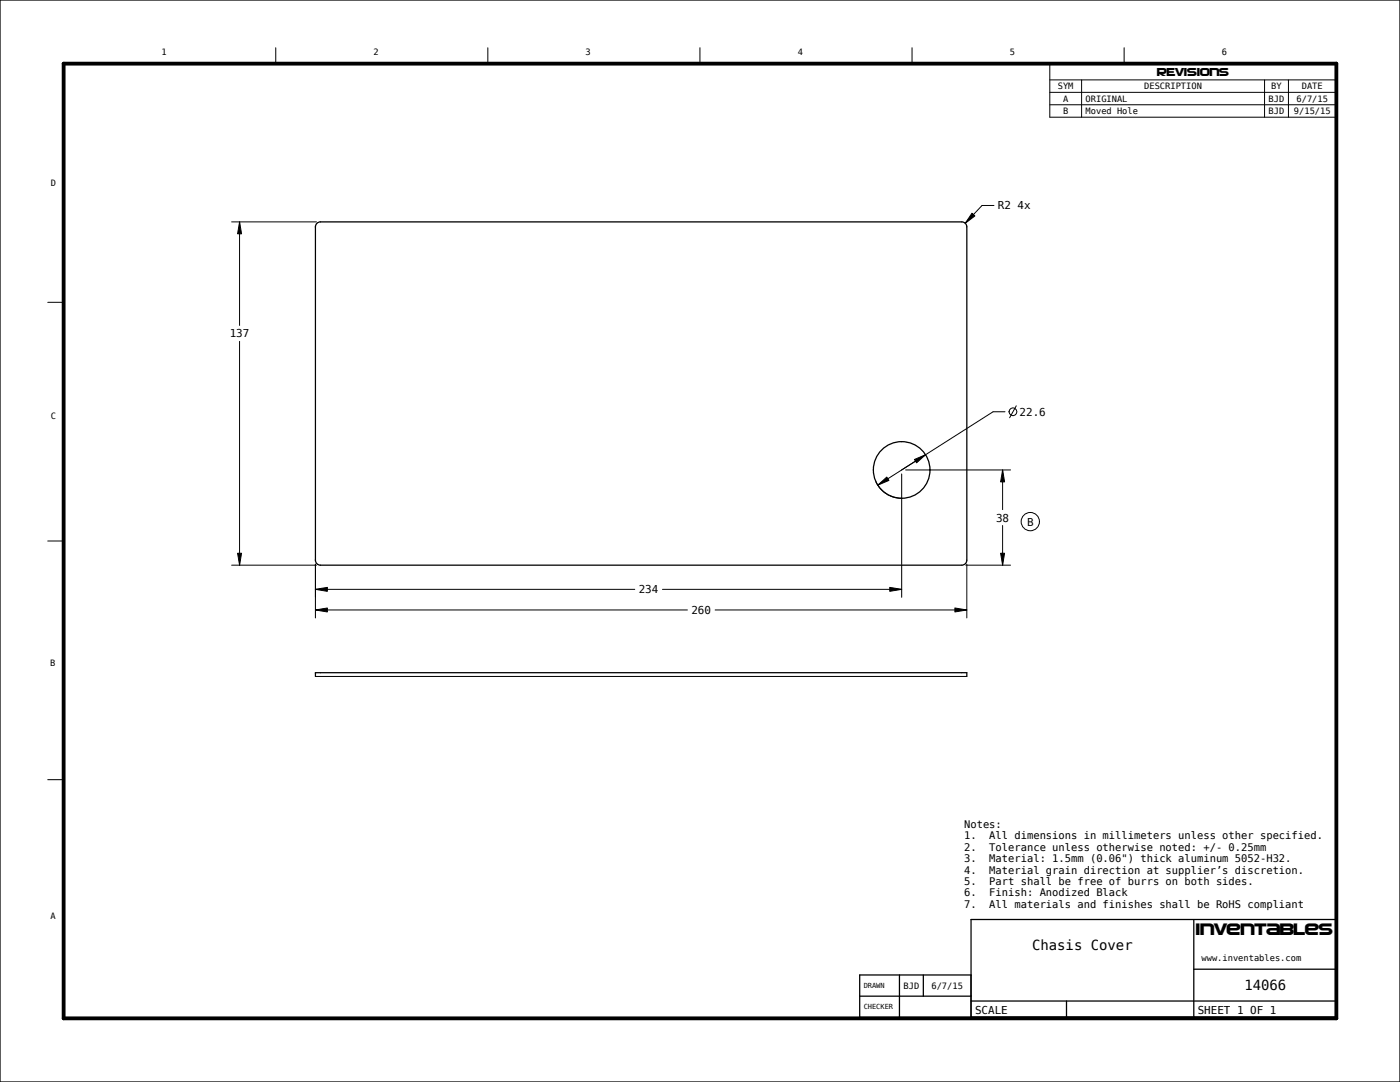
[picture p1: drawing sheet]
<svg xmlns="http://www.w3.org/2000/svg" width="559mm" height="432mm" viewBox="0 0 559 432" stroke-linecap="round" stroke-linejoin="round" font-family="sans-serif">
<defs><g id="words">
<text font-size="6.9" x="477.2" y="373">Inventables</text>
<g font-size="5.6">
<text x="411.9" y="379.2">Chasis Cover</text>
<text x="496.7" y="395.2">14066</text>
</g>
<text font-size="4.8" x="461.9" y="30.4">REVISIONS</text>
<g font-size="4.3">
<text x="398.3" y="83.6">R2 4x</text>
<text x="91.7" y="134.6">137</text>
<text x="407" y="165.9">22.6</text>
<text x="397.6" y="208.1">38</text>
<text x="409.9" y="209.8">B</text>
<text x="254.9" y="236.8">234</text>
<text x="276" y="245">260</text>
<text x="389.2" y="404.7">SCALE</text>
<text x="478.1" y="404.7">SHEET 1 OF 1</text>
</g>
<g font-size="4.2">
<text x="384.8" y="330.3">Notes:</text>
<text x="384.8" y="334.9">1.</text>
<text x="394.9" y="334.9">All dimensions in millimeters unless other specified.</text>
<text x="384.8" y="339.5">2.</text>
<text x="394.9" y="339.5">Tolerance unless otherwise noted: +/- 0.25mm</text>
<text x="384.8" y="344">3.</text>
<text x="394.9" y="344">Material: 1.5mm (0.06&quot;) thick aluminum 5052-H32.</text>
<text x="384.8" y="348.6">4.</text>
<text x="384.8" y="353.2">5.</text>
<text x="394.9" y="348.6">Material grain direction at supplier’s discretion.</text>
<text x="394.9" y="353.2">Part shall be free of burrs on both sides.</text>
<text x="384.8" y="357.8">6.</text>
<text x="394.9" y="357.8">Finish: Anodized Black</text>
<text x="384.8" y="362.3">7.</text>
<text x="394.9" y="362.3">All materials and finishes shall be RoHS compliant</text>
</g>
<g font-size="3.5">
<text x="64.4" y="22.1">1</text>
<text x="149.1" y="22.1">2</text>
<text x="233.7" y="22.1">3</text>
<text x="318.4" y="22.1">4</text>
<text x="403.1" y="22.1">5</text>
<text x="487.7" y="22.1">6</text>
<text x="422.2" y="35.6">SYM</text>
<text x="456.7" y="35.6">DESCRIPTION</text>
<text x="507.4" y="35.6">BY</text>
<text x="519.6" y="35.6">DATE</text>
<text x="424.3" y="40.6">A</text>
<text x="433.3" y="40.6">ORIGINAL</text>
<text x="506.4" y="40.6">BJD</text>
<text x="517.5" y="40.6">6/7/15</text>
<text x="424.3" y="45.6">B</text>
<text x="433.3" y="45.6">Moved Hole</text>
<text x="506.4" y="45.6">BJD</text>
<text x="516.5" y="45.6">9/15/15</text>
<text x="20.2" y="74.3">D</text>
<text x="20.2" y="167.3">C</text>
<text x="20.1" y="265.7">B</text>
<text x="20.2" y="366.7">A</text>
<text x="479.6" y="383.4">www.inventables.com</text>
<text x="360.6" y="394.6">BJD</text>
<text x="371.8" y="394.6">6/7/15</text>
</g>
<g font-size="2.8">
<text x="344.7" y="394.3">DRAWN</text>
<text x="344.7" y="402.8">CHECKER</text>
</g>
</g></defs>
<path d="M0 0h558.8v431.8h-558.8zM126.5 89.1l1.4-.6h256l1 .3 .7 .7 .3 1v133l-.3 1.1-.7 .7-1 .2h-256l-1-.2-.7-.7-.3-1.1v-133zM125.9 270v-1.5h260v1.5M476.5 366.9v38.9M343.1 397.5h44.5M359 389.1v16.9M368.5 389.1v8.4M387.6 399.5h146M387.6 389.1h-44.5v16.9h44.5v-39.1h146v38.9h-146M425.7 399.5v6.3M476.5 386.8h57.1" fill="none" stroke="#000" stroke-width=".51"/>
<path d="M25.4 25.4h508v381h-508z" fill="none" stroke="#000" stroke-width="1.5"/>
<g fill="none" stroke="#000" stroke-width=".4">
<path d="M110.1 19.1v6.3M194.7 19.1v6.3M279.4 19.1v6.3M364 19.1v6.3M448.7 19.1v6.3M419 25.7h114.3v21.1h-114.3zM419 31.9h114.3M419 36.9h114.3M431.7 31.9v14.9M504.7 31.9v14.9M514.3 31.9v14.9M419 41.8h114.3"/>
<path d="M92.4 88.5h33.9M95.6 88.5l.8 4.8h-1.6zM95.6 88.5v41.4M388 85.1l1.1 1.1-3.8 2.9zM396.7 82h-4.7l-6.7 7.1M19 120.6h6.4M95.6 136.2v89.3M401.1 164.3h-4.7l-36.5 23.2M405.6 161.9l-2.6 4.8M349.6 192.2a11.3 11.3 0 0 0 10.3 6.6M350.4 193.6l3.6-3.2 .8 1.3zM359.9 189.1v49.3"/>
<path d="M361.5 187.5h41.9M365 183.4l4.4-1.9-3.6 3.2zM369.4 181.5l-19 12.1M400.2 187.5l.8 4.8h-1.6zM400.2 187.5v15.9M19 215.9h6.4M400.2 209.7v15.8M92.4 225.5h33.9M94.8 220.8h1.6l-.8 4.7zM125.9 235.2l4.8-.8v1.6zM125.9 225.1v21.5M125.9 235.2h127.5"/>
<path d="M264.4 235.2h95.5M355.1 234.4l4.8 .8-4.8 .8zM385.5 225.5h17.9M385.9 225.1v21.5M399.4 220.8h1.6l-.8 4.7zM125.9 243.4l4.8-.8v1.6zM125.9 243.4h148.5M285.4 243.4h100.5M381.1 242.6l4.8 .8-4.8 .8zM125.9 270h260M19 311.1h6.4"/>
<circle cx="404.3" cy="164.3" r="1.56"/>
</g>
<path d="M95.6 88.5l.8 4.8h-1.6zM388 85.1l1.1 1.1-3.8 2.9zM350.4 193.6l3.6-3.2 .8 1.3zM365 183.4l4.4-1.9-3.6 3.2zM400.2 187.5l.8 4.8h-1.6zM94.8 220.8h1.6l-.8 4.7zM125.9 235.2l4.8-.8v1.6zM355.1 234.4l4.8 .8-4.8 .8zM399.4 220.8h1.6l-.8 4.7zM125.9 243.4l4.8-.8v1.6zM381.1 242.6l4.8 .8-4.8 .8z" fill="#000"/>
<!-- layer: 02___PRT_ALL_AXES -->
<circle cx="359.9" cy="187.5" r="11.3" fill="none" stroke="#000" stroke-width=".51"/>
<!-- layer: BALLOONS -->
<circle cx="411.2" cy="208.2" r="3.6" fill="none" stroke="#000" stroke-width=".4"/>
<use href="#words"/>
</svg>
